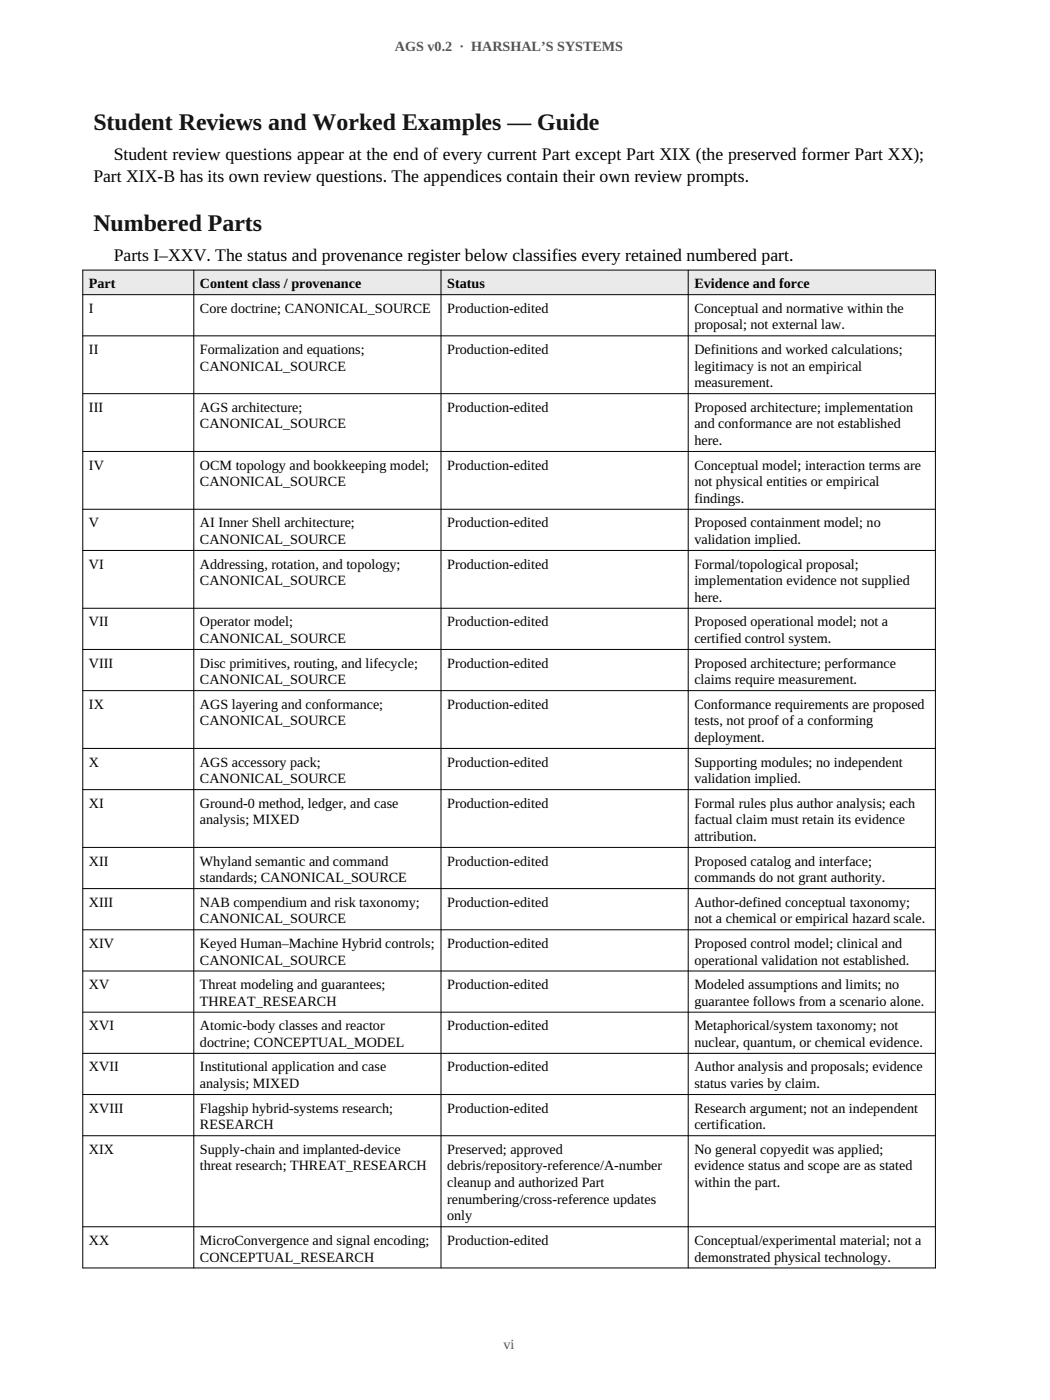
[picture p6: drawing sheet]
<svg xmlns="http://www.w3.org/2000/svg" width="210mm" height="279mm" viewBox="0 0 210 279" stroke-linecap="round" stroke-linejoin="round" font-family="sans-serif">
<defs><g id="words">
<g font-size="4.8" fill="#111">
<text x="18.6" y="25.9">Student Reviews and Worked Examples — Guide</text>
<text x="18.6" y="46">Numbered Parts</text>
</g>
<g font-size="3.5">
<text x="22.7" y="31.9">Student review questions appear at the end of every current Part except Part XIX (the preserved former Part XX);</text>
<text x="18.6" y="36.2">Part XIX-B has its own review questions. The appendices contain their own review prompts.</text>
<text x="22.7" y="52">Parts I–XXV. The status and provenance register below classifies every retained numbered part.</text>
</g>
<g font-size="2.8" fill="#555">
<text x="78.8" y="10.2">AGS v0.2 · HARSHAL’S SYSTEMS</text>
<text x="100.5" y="269.2">vi</text>
</g>
<g font-size="2.8">
<text x="17.8" y="57.5">Part</text>
<text x="39.9" y="57.5">Content class / provenance</text>
<text x="89.2" y="57.5">Status</text>
<text x="138.6" y="57.5">Evidence and force</text>
<text x="17.8" y="62.4">I</text>
<text x="39.9" y="62.4">Core doctrine; CANONICAL_SOURCE</text>
<text x="89.2" y="62.4">Production-edited</text>
<text x="138.6" y="62.4">Conceptual and normative within the</text>
<text x="138.6" y="65.7">proposal; not external law.</text>
<text x="17.8" y="70.6">II</text>
<text x="39.9" y="70.6">Formalization and equations;</text>
<text x="89.2" y="70.6">Production-edited</text>
<text x="138.6" y="70.6">Definitions and worked calculations;</text>
<text x="39.9" y="74">CANONICAL_SOURCE</text>
<text x="138.6" y="74">legitimacy is not an empirical</text>
<text x="138.6" y="77.3">measurement.</text>
<text x="17.8" y="82.2">III</text>
<text x="39.9" y="82.2">AGS architecture;</text>
<text x="89.2" y="82.2">Production-edited</text>
<text x="138.6" y="82.2">Proposed architecture; implementation</text>
<text x="39.9" y="85.5">CANONICAL_SOURCE</text>
<text x="138.6" y="85.5">and conformance are not established</text>
<text x="138.6" y="88.8">here.</text>
<text x="17.8" y="93.7">IV</text>
<text x="39.9" y="93.7">OCM topology and bookkeeping model;</text>
<text x="89.2" y="93.7">Production-edited</text>
<text x="138.6" y="93.7">Conceptual model; interaction terms are</text>
<text x="39.9" y="97">CANONICAL_SOURCE</text>
<text x="138.6" y="97">not physical entities or empirical</text>
<text x="138.6" y="100.3">findings.</text>
<text x="17.8" y="105.3">V</text>
<text x="39.9" y="105.3">AI Inner Shell architecture;</text>
<text x="89.2" y="105.3">Production-edited</text>
<text x="138.6" y="105.3">Proposed containment model; no</text>
<text x="17.8" y="113.5">VI</text>
<text x="39.9" y="108.6">CANONICAL_SOURCE</text>
<text x="39.9" y="113.5">Addressing, rotation, and topology;</text>
<text x="89.2" y="113.5">Production-edited</text>
<text x="138.6" y="108.6">validation implied.</text>
<text x="138.6" y="113.5">Formal/topological proposal;</text>
<text x="39.9" y="116.8">CANONICAL_SOURCE</text>
<text x="138.6" y="116.8">implementation evidence not supplied</text>
<text x="17.8" y="125">VII</text>
<text x="39.9" y="125">Operator model;</text>
<text x="89.2" y="125">Production-edited</text>
<text x="138.6" y="120.1">here.</text>
<text x="138.6" y="125">Proposed operational model; not a</text>
<text x="39.9" y="128.3">CANONICAL_SOURCE</text>
<text x="138.6" y="128.3">certified control system.</text>
<text x="17.8" y="133.2">VIII</text>
<text x="39.9" y="133.2">Disc primitives, routing, and lifecycle;</text>
<text x="39.9" y="136.5">CANONICAL_SOURCE</text>
<text x="89.2" y="133.2">Production-edited</text>
<text x="138.6" y="133.2">Proposed architecture; performance</text>
<text x="138.6" y="136.5">claims require measurement.</text>
<text x="17.8" y="141.4">IX</text>
<text x="39.9" y="141.4">AGS layering and conformance;</text>
<text x="89.2" y="141.4">Production-edited</text>
<text x="138.6" y="141.4">Conformance requirements are proposed</text>
<text x="39.9" y="144.8">CANONICAL_SOURCE</text>
<text x="138.6" y="144.8">tests, not proof of a conforming</text>
<text x="138.6" y="148.1">deployment.</text>
<text x="17.8" y="153">X</text>
<text x="39.9" y="153">AGS accessory pack;</text>
<text x="89.2" y="153">Production-edited</text>
<text x="138.6" y="153">Supporting modules; no independent</text>
<text x="17.8" y="161.2">XI</text>
<text x="39.9" y="156.3">CANONICAL_SOURCE</text>
<text x="39.9" y="161.2">Ground-0 method, ledger, and case</text>
<text x="89.2" y="161.2">Production-edited</text>
<text x="138.6" y="156.3">validation implied.</text>
<text x="138.6" y="161.2">Formal rules plus author analysis; each</text>
<text x="39.9" y="164.5">analysis; MIXED</text>
<text x="138.6" y="164.5">factual claim must retain its evidence</text>
<text x="138.6" y="167.8">attribution.</text>
<text x="17.8" y="172.7">XII</text>
<text x="39.9" y="172.7">Whyland semantic and command</text>
<text x="89.2" y="172.7">Production-edited</text>
<text x="138.6" y="172.7">Proposed catalog and interface;</text>
<text x="39.9" y="176.1">standards; CANONICAL_SOURCE</text>
<text x="138.6" y="176.1">commands do not grant authority.</text>
<text x="17.8" y="181">XIII</text>
<text x="39.9" y="181">NAB compendium and risk taxonomy;</text>
<text x="39.9" y="184.3">CANONICAL_SOURCE</text>
<text x="89.2" y="181">Production-edited</text>
<text x="138.6" y="181">Author-defined conceptual taxonomy;</text>
<text x="138.6" y="184.3">not a chemical or empirical hazard scale.</text>
<text x="17.8" y="189.2">XIV</text>
<text x="39.9" y="189.2">Keyed Human–Machine Hybrid controls;</text>
<text x="89.2" y="189.2">Production-edited</text>
<text x="138.6" y="189.2">Proposed control model; clinical and</text>
<text x="17.8" y="197.4">XV</text>
<text x="39.9" y="192.5">CANONICAL_SOURCE</text>
<text x="39.9" y="197.4">Threat modeling and guarantees;</text>
<text x="89.2" y="197.4">Production-edited</text>
<text x="138.6" y="192.5">operational validation not established.</text>
<text x="138.6" y="197.4">Modeled assumptions and limits; no</text>
<text x="39.9" y="200.7">THREAT_RESEARCH</text>
<text x="138.6" y="200.7">guarantee follows from a scenario alone.</text>
<text x="17.8" y="205.6">XVI</text>
<text x="39.9" y="205.6">Atomic-body classes and reactor</text>
<text x="39.9" y="208.9">doctrine; CONCEPTUAL_MODEL</text>
<text x="89.2" y="205.6">Production-edited</text>
<text x="138.6" y="205.6">Metaphorical/system taxonomy; not</text>
<text x="138.6" y="208.9">nuclear, quantum, or chemical evidence.</text>
<text x="17.8" y="213.8">XVII</text>
<text x="39.9" y="213.8">Institutional application and case</text>
<text x="89.2" y="213.8">Production-edited</text>
<text x="138.6" y="213.8">Author analysis and proposals; evidence</text>
<text x="39.9" y="217.2">analysis; MIXED</text>
<text x="138.6" y="217.2">status varies by claim.</text>
<text x="17.8" y="222.1">XVIII</text>
<text x="39.9" y="222.1">Flagship hybrid-systems research;</text>
<text x="39.9" y="225.4">RESEARCH</text>
<text x="89.2" y="222.1">Production-edited</text>
<text x="138.6" y="222.1">Research argument; not an independent</text>
<text x="138.6" y="225.4">certification.</text>
<text x="17.8" y="230.3">XIX</text>
<text x="39.9" y="230.3">Supply-chain and implanted-device</text>
<text x="39.9" y="233.6">threat research; THREAT_RESEARCH</text>
<text x="89.2" y="230.3">Preserved; approved</text>
<text x="89.2" y="233.6">debris/repository-reference/A-number</text>
<text x="138.6" y="230.3">No general copyedit was applied;</text>
<text x="138.6" y="233.6">evidence status and scope are as stated</text>
<text x="89.2" y="236.9">cleanup and authorized Part</text>
<text x="138.6" y="236.9">within the part.</text>
<text x="89.2" y="240.2">renumbering/cross-reference updates</text>
<text x="89.2" y="243.5">only</text>
<text x="17.8" y="248.4">XX</text>
<text x="39.9" y="248.4">MicroConvergence and signal encoding;</text>
<text x="39.9" y="251.8">CONCEPTUAL_RESEARCH</text>
<text x="89.2" y="248.4">Production-edited</text>
<text x="138.6" y="248.4">Conceptual/experimental material; not a</text>
<text x="138.6" y="251.8">demonstrated physical technology.</text>
</g>
</g></defs>
<path d="M16.5 53.9h170.2v4.9h-170.2z" fill-rule="evenodd" fill="#e7ebf0"/>
<g fill="none" stroke="#000" stroke-width=".2">
<path d="M16.5 53.9h170.2v199.1h-170.2zM16.5 58.8h170.2M38.7 53.9v199.1M88 53.9v199.1M137.3 53.9v199.1M16.5 67h170.2M16.5 78.6h170.2M16.5 90.1h170.2M16.5 101.6h170.2M16.5 109.9h170.2M16.5 121.4h170.2M16.5 129.6h170.2"/>
<path d="M16.5 137.8h170.2M16.5 149.4h170.2M16.5 157.6h170.2M16.5 169.1h170.2M16.5 177.3h170.2M16.5 185.6h170.2M16.5 193.8h170.2M16.5 202h170.2M16.5 210.2h170.2M16.5 218.4h170.2M16.5 226.7h170.2M16.5 244.8h170.2"/>
</g>
<use href="#words"/>
</svg>
